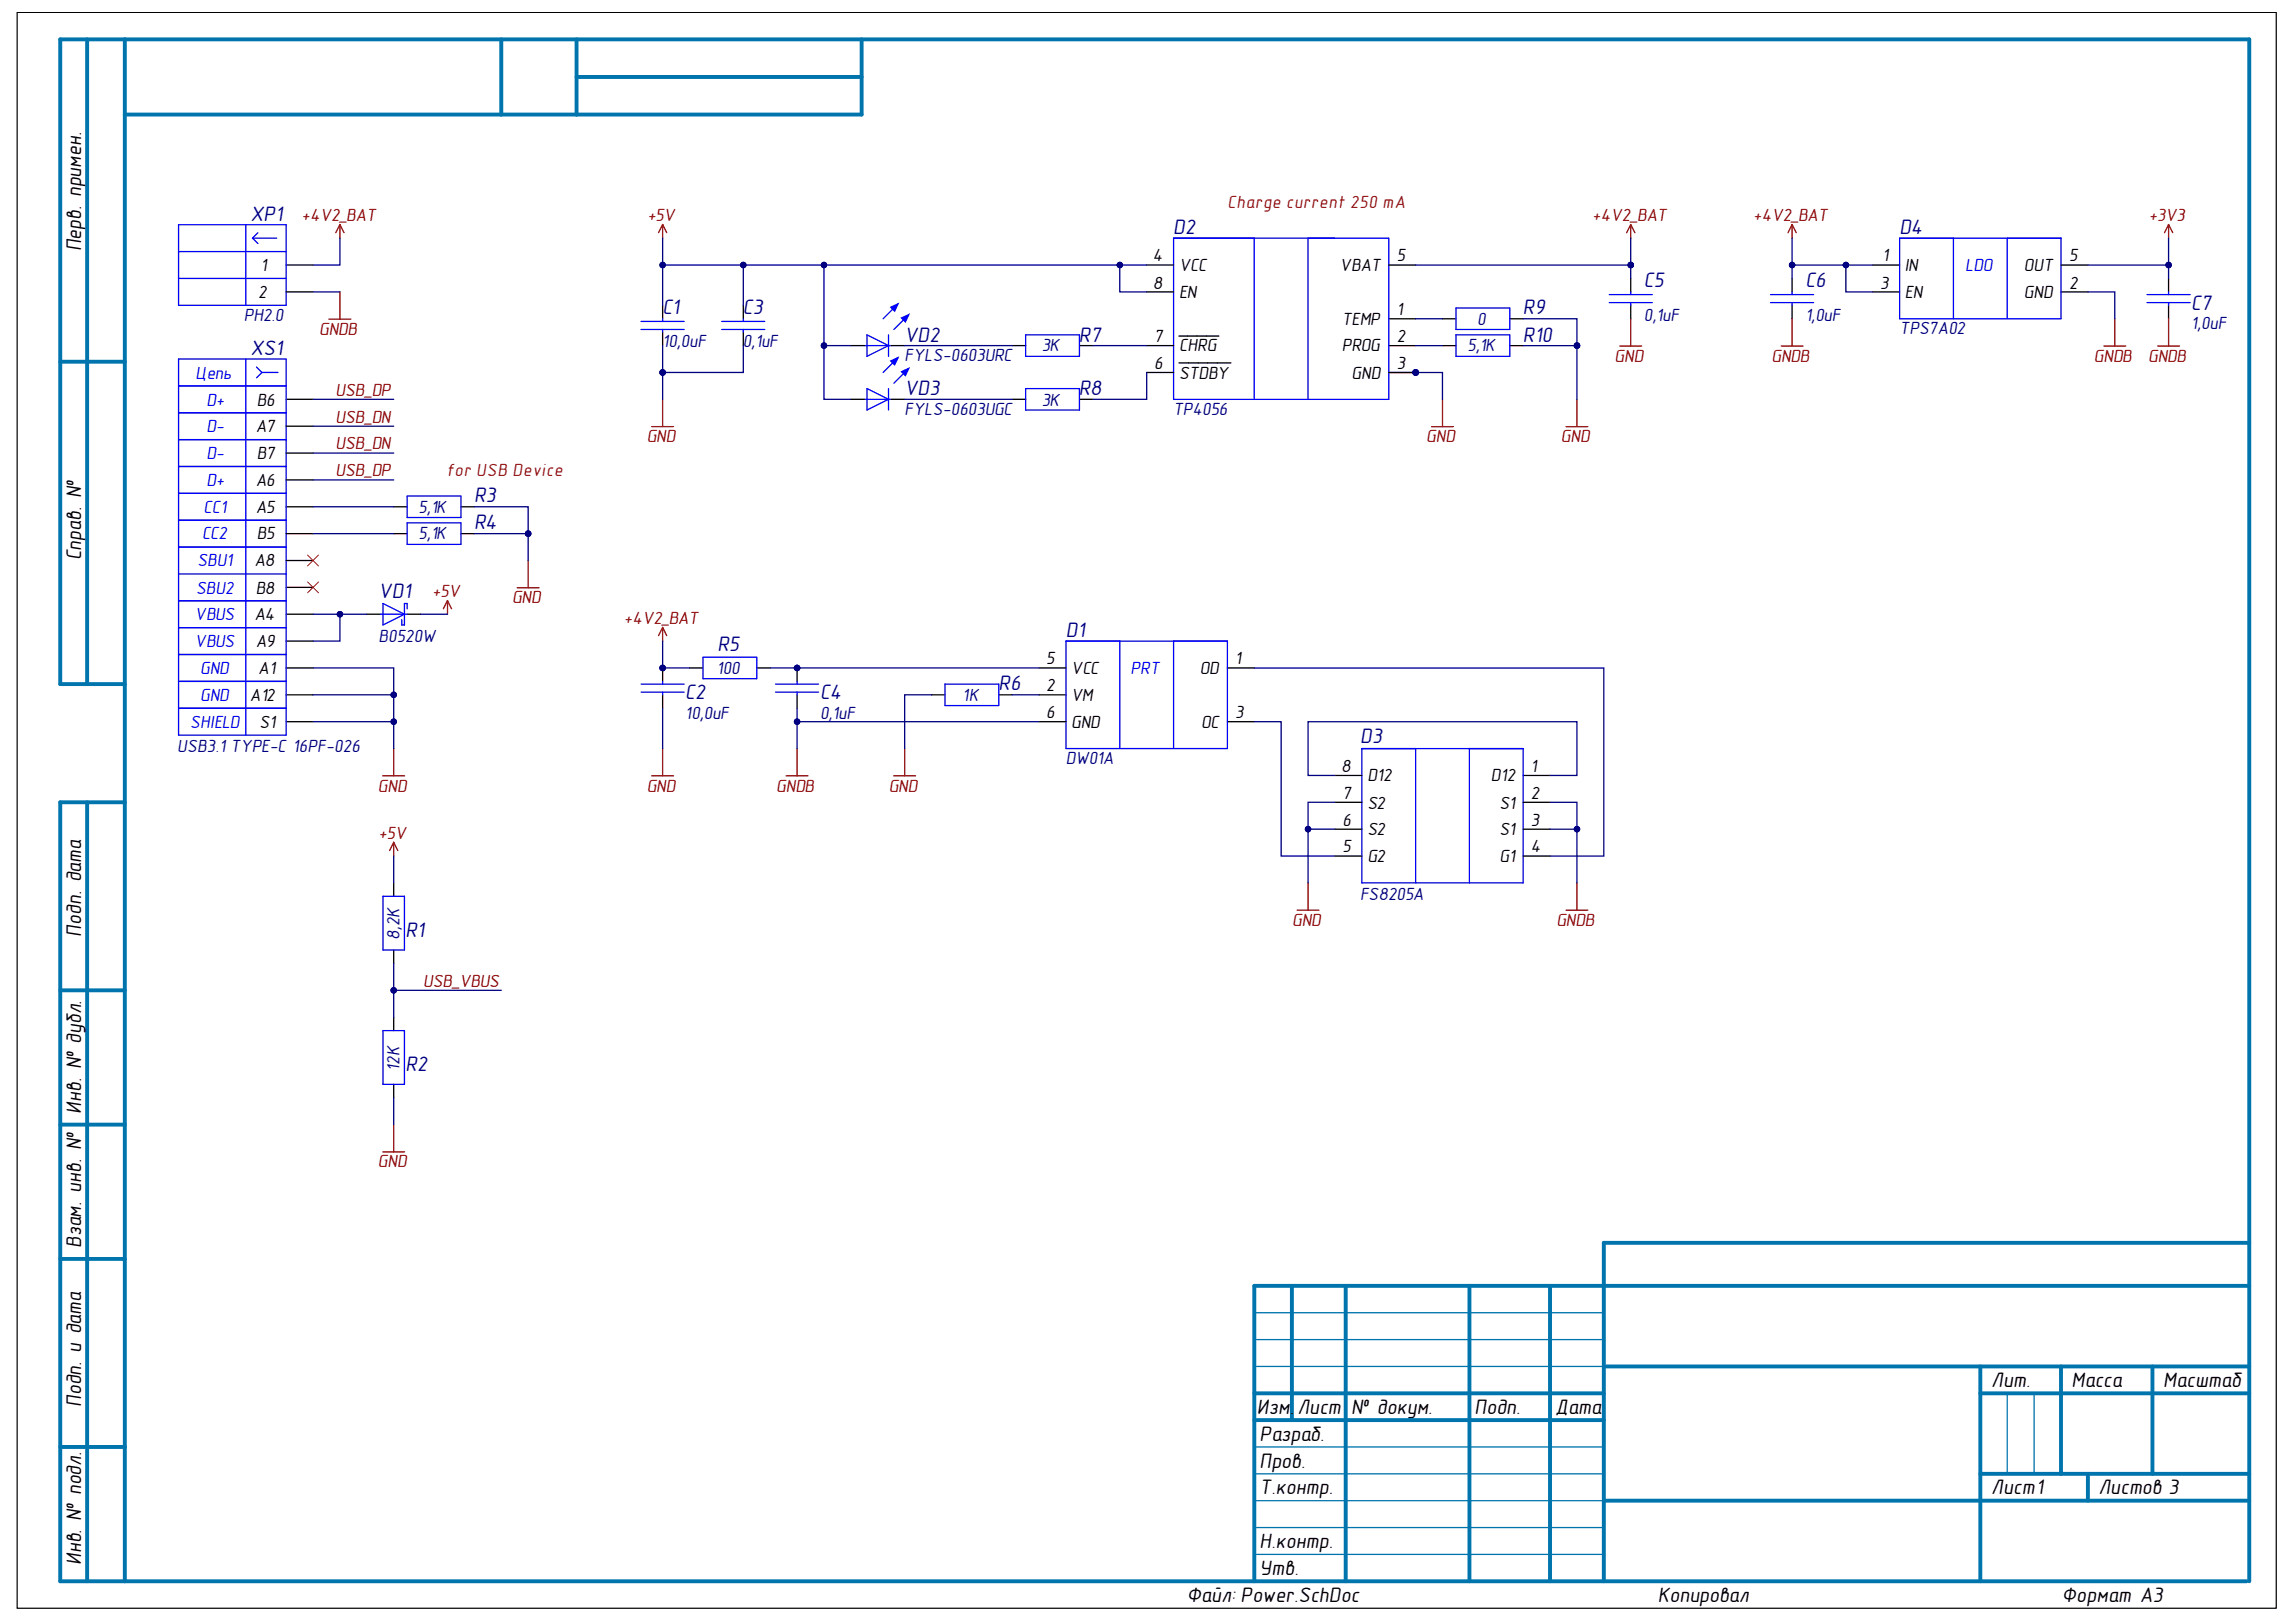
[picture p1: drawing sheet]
<svg xmlns="http://www.w3.org/2000/svg" width="297mm" height="210mm" viewBox="0 0 297 210" stroke-linecap="round" stroke-linejoin="round" font-family="sans-serif">
<defs><g id="words">
<g font-size="2.8">
<text x="10.5" y="32.5" transform="rotate(-90 10.5 32.5)">Перв. примен.</text>
<text x="10.5" y="72.5" transform="rotate(-90 10.5 72.5)">Справ. №</text>
<text x="10.5" y="121.2" transform="rotate(-90 10.5 121.2)">Подп. дата</text>
<text x="10.5" y="144.1" transform="rotate(-90 10.5 144.1)">Инв. № дубл.</text>
<text x="10.5" y="161.5" transform="rotate(-90 10.5 161.5)">Взам. инв. №</text>
<text x="10.5" y="182.1" transform="rotate(-90 10.5 182.1)">Подп. и дата</text>
<text x="10.5" y="202.5" transform="rotate(-90 10.5 202.5)">Инв. № подл.</text>
</g>
<g font-size="2.7" fill="#000080">
<text x="32.4" y="28.6">XP1</text>
<text x="151.8" y="30.3">D2</text>
<text x="245.8" y="30.3">D4</text>
<text x="85.7" y="40.7">C1</text>
<text x="96.1" y="40.7">C3</text>
<text x="197" y="40.7">R9</text>
<text x="212.7" y="37.2">C5</text>
<text x="233.6" y="37.2">C6</text>
<text x="283.5" y="40.1">C7</text>
<text x="32.4" y="45.9">XS1</text>
<text x="117" y="44.2">VD2</text>
<text x="139.6" y="44.2">R7</text>
<text x="197" y="44.2">R10</text>
<text x="117" y="51.1">VD3</text>
<text x="139.6" y="51.1">R8</text>
<text x="61.3" y="65">R3</text>
<text x="61.3" y="68.5">R4</text>
<text x="49" y="77.3">VD1</text>
<text x="137.9" y="82.4">D1</text>
<text x="92.8" y="84.2">R5</text>
<text x="129.2" y="89.3">R6</text>
<text x="88.7" y="90.4">C2</text>
<text x="106.1" y="90.4">C4</text>
<text x="176" y="96.1">D3</text>
<text x="52.5" y="121.3">R1</text>
<text x="52.5" y="138.6">R2</text>
</g>
<g font-size="2.7">
<text x="257.6" y="179.5">Лит.</text>
<text x="268" y="179.5">Масса</text>
<text x="279.9" y="179.5">Масштаб</text>
<text x="162.6" y="183">Изм.</text>
<text x="167.8" y="183">Лист</text>
<text x="174.8" y="183">№ докум.</text>
<text x="190.8" y="183">Подп.</text>
<text x="201.2" y="183">Дата</text>
<text x="162.9" y="186.5">Разраб.</text>
<text x="162.9" y="189.9">Пров.</text>
<text x="162.9" y="193.4">Т.контр.</text>
<text x="257.6" y="193.4">Лист1</text>
<text x="271.5" y="193.4">Листов 3</text>
<text x="162.9" y="200.3">Н.контр.</text>
<text x="162.9" y="203.9">Утв.</text>
<text x="153.5" y="207.3">Файл: Power.SchDoc</text>
<text x="214.5" y="207.3">Копировал</text>
<text x="266.7" y="207.3">Формат А3</text>
</g>
<g font-size="2.3" fill="#800000">
<text x="39" y="28.6">+4V2_BAT</text>
<text x="83.8" y="28.6">+5V</text>
<text x="206" y="28.6">+4V2_BAT</text>
<text x="226.8" y="28.6">+4V2_BAT</text>
<text x="278" y="28.6">+3V3</text>
<text x="41.3" y="43.4">GNDB</text>
<text x="208.9" y="46.8">GND</text>
<text x="229.2" y="46.8">GNDB</text>
<text x="270.9" y="46.8">GNDB</text>
<text x="277.9" y="46.8">GNDB</text>
<text x="43.4" y="51.2">USB_DP</text>
<text x="43.4" y="54.7">USB_DN</text>
<text x="43.4" y="58.1">USB_DN</text>
<text x="83.7" y="57.2">GND</text>
<text x="184.5" y="57.2">GND</text>
<text x="201.9" y="57.2">GND</text>
<text x="43.4" y="61.6">USB_DP</text>
<text x="55.9" y="77.3">+5V</text>
<text x="66.2" y="78.1">GND</text>
<text x="80.7" y="80.7">+4V2_BAT</text>
<text x="48.9" y="102.4">GND</text>
<text x="83.7" y="102.4">GND</text>
<text x="100.4" y="102.4">GNDB</text>
<text x="115" y="102.4">GND</text>
<text x="49" y="108.5">+5V</text>
<text x="167.2" y="119.8">GND</text>
<text x="201.3" y="119.8">GNDB</text>
<text x="54.7" y="127.7">USB_VBUS</text>
<text x="48.9" y="151.1">GND</text>
</g>
<g font-size="2.3" fill="#c00">
<text x="158.8" y="26.9">Charge current 250 mA</text>
<text x="57.9" y="61.6">for USB Device</text>
</g>
<g font-size="2.3">
<text x="33.8" y="35.1">1</text>
<text x="149.1" y="33.8">4</text>
<text x="152.5" y="35.1">VCC</text>
<text x="173.3" y="35.1">VBAT</text>
<text x="180.7" y="33.8">5</text>
<text x="243.6" y="33.8">1</text>
<text x="246.4" y="35.1">IN</text>
<text x="261.8" y="35.1">OUT</text>
<text x="267.7" y="33.8">5</text>
<text x="33.4" y="38.5">2</text>
<text x="149.1" y="37.4">8</text>
<text x="152.5" y="38.5">EN</text>
<text x="180.7" y="40.8">1</text>
<text x="243.2" y="37.4">3</text>
<text x="246.4" y="38.5">EN</text>
<text x="261.8" y="38.5">GND</text>
<text x="267.7" y="37.4">2</text>
<text x="149.3" y="47.8">6</text>
<text x="149.3" y="44.3">7</text>
<text x="152.5" y="45.5">CHRG</text>
<text x="173.6" y="45.5">PROG</text>
<text x="173.6" y="42">TEMP</text>
<text x="180.7" y="47.8">3</text>
<text x="180.7" y="44.3">2</text>
<text x="33.2" y="52.5">B6</text>
<text x="152.5" y="49">STDBY</text>
<text x="174.9" y="49">GND</text>
<text x="33.1" y="56">A7</text>
<text x="33.2" y="59.4">B7</text>
<text x="33.1" y="62.9">A6</text>
<text x="33.1" y="66.3">A5</text>
<text x="33.2" y="69.8">B5</text>
<text x="32.9" y="73.3">A8</text>
<text x="33.1" y="76.8">B8</text>
<text x="32.9" y="80.3">A4</text>
<text x="33.1" y="83.8">A9</text>
<text x="33.4" y="87.2">A1</text>
<text x="135.4" y="89.4">2</text>
<text x="135.4" y="86">5</text>
<text x="138.6" y="87.2">VCC</text>
<text x="155.2" y="87.2">OD</text>
<text x="159.8" y="86">1</text>
<text x="32.3" y="90.7">A12</text>
<text x="33.6" y="94.2">S1</text>
<text x="135.4" y="93">6</text>
<text x="138.6" y="90.7">VM</text>
<text x="138.6" y="94.2">GND</text>
<text x="155.4" y="94.2">OC</text>
<text x="159.8" y="93">3</text>
<text x="173.5" y="99.9">8</text>
<text x="176.9" y="101.1">D12</text>
<text x="192.9" y="101.1">D12</text>
<text x="198" y="99.9">1</text>
<text x="173.7" y="106.8">6</text>
<text x="173.7" y="103.4">7</text>
<text x="176.9" y="104.6">S2</text>
<text x="194" y="104.6">S1</text>
<text x="198" y="103.4">2</text>
<text x="198" y="106.8">3</text>
<text x="173.7" y="110.3">5</text>
<text x="176.9" y="111.6">G2</text>
<text x="176.9" y="108.1">S2</text>
<text x="194" y="108.1">S1</text>
<text x="194" y="111.6">G1</text>
<text x="198" y="110.3">4</text>
</g>
<g font-size="2.3" fill="#00f">
<text x="254.2" y="35.1">LDO</text>
<text x="25.3" y="49">Цепь</text>
<text x="26.7" y="52.5">D+</text>
<text x="26.7" y="56">D-</text>
<text x="26.7" y="59.4">D-</text>
<text x="26.7" y="62.9">D+</text>
<text x="26.1" y="69.8">CC2</text>
<text x="26.3" y="66.3">CC1</text>
<text x="25.4" y="76.8">SBU2</text>
<text x="25.5" y="73.3">SBU1</text>
<text x="25.2" y="80.3">VBUS</text>
<text x="25.2" y="83.8">VBUS</text>
<text x="25.9" y="87.2">GND</text>
<text x="146.3" y="87.2">PRT</text>
<text x="24.6" y="94.2">SHIELD</text>
<text x="25.9" y="90.7">GND</text>
</g>
<g font-size="2.3" fill="#000080">
<text x="31.6" y="41.5">PH2.0</text>
<text x="212.7" y="41.5">0,1uF</text>
<text x="233.6" y="41.5">1,0uF</text>
<text x="85.7" y="45">10,0uF</text>
<text x="96.1" y="45">0,1uF</text>
<text x="117" y="46.7">FYLS-0603URC</text>
<text x="134.8" y="45.5">3K</text>
<text x="189.8" y="45.5">5,1K</text>
<text x="191.1" y="42">0</text>
<text x="245.8" y="43.3">TPS7A02</text>
<text x="283.5" y="42.6">1,0uF</text>
<text x="117" y="53.7">FYLS-0603UGC</text>
<text x="134.8" y="52.5">3K</text>
<text x="151.8" y="53.7">TP4056</text>
<text x="54.1" y="69.8">5,1K</text>
<text x="54.1" y="66.3">5,1K</text>
<text x="49" y="83.1">B0520W</text>
<text x="92.7" y="87.2">100</text>
<text x="88.7" y="93.1">10,0uF</text>
<text x="106.1" y="93.1">0,1uF</text>
<text x="124.5" y="90.7">1K</text>
<text x="22.9" y="97.3">USB3.1 TYPE-C 16PF-026</text>
<text x="137.9" y="98.9">DW01A</text>
<text x="176" y="116.5">FS8205A</text>
<text x="51.7" y="121.6" transform="rotate(-90 51.7 121.6)">8,2K</text>
<text x="51.7" y="138.5" transform="rotate(-90 51.7 138.5)">12K</text>
</g>
</g></defs>
<path d="M2.2 1.6h292.3v206.5h-292.3z" fill="none" stroke="#000" stroke-width=".13"/>
<g fill="none" stroke="#0075ad" stroke-width=".51">
<path d="M11.3 5.1v83.4M16.1 5.1v199.5M64.9 5.1v9.7M74.6 5.1v9.7M74.6 10h36.9M111.5 5.1v9.7h-95.4M7.8 46.8h8.3M16.1 88.5h-8.3v-83.4h283.2v199.5M11.3 103.8v100.8M16.1 103.8h-8.3v100.8h282.8M7.8 128.2h8.3M7.8 145.5h8.3"/>
<path d="M7.8 162.9h8.3M167.1 166.4v17.4M174.1 166.4v38.2M190.1 166.4v38.2M200.5 166.4v38.2M207.5 176.8h83.5M256.2 176.8v27.8M266.6 176.8v13.9M278.5 176.8v13.9M291 160.8h-83.5v43.8M291 166.4h-128.7v38.2M7.8 187.3h8.3"/>
<path d="M162.3 180.3h45.2M162.3 183.8h45.2M207.5 194.2h83.5M256.2 180.3h34.8M256.2 190.7h34.8M270.1 190.7v3.5"/>
</g>
<path d="M162.3 169.9h45.2M162.3 173.4h45.2M162.3 176.8h45.2M162.3 187.3h45.2M162.3 190.7h45.2M162.3 194.2h45.2M162.3 197.7h45.2M259.7 180.3v10.4M263.2 180.3v10.4M162.3 201.2h45.2" fill="none" stroke="#0075ad" stroke-width=".17"/>
<g fill="none" stroke="#000" stroke-width=".17">
<path d="M37 51.7h3.5M37 55.2h3.5M37 58.6h3.5M37 62.1h3.5M37 65.6h3.5M37 69.1h3.5M37 72.5h3.5M37 76h3.5M37 79.5h3.5M37 83h3.5M37 86.4h3.5M37 89.9h3.5"/>
<path d="M37 93.4h3.5"/>
</g>
<g fill="none" stroke="#00f" stroke-width=".17">
<path d="M23.1 49.9h13.9M23.1 46.5h13.9v48.6h-13.9zM23.1 53.4h13.9M23.1 56.9h13.9M31.8 46.5v48.6M33.2 47.5l.7 .7M33.9 48.2h2.1M33.9 48.2l-.7 .7M23.1 60.4h13.9M23.1 63.8h13.9M23.1 67.3h13.9M23.1 70.8h13.9"/>
<path d="M23.1 74.3h13.9M23.1 77.8h13.9M23.1 81.2h13.9M23.1 84.7h13.9M23.1 88.2h13.9M23.1 91.7h13.9"/>
</g>
<circle cx="183.1" cy="48.2" r=".35" fill="#000080"/>
<circle cx="183.1" cy="48.2" r=".35" fill="none" stroke="#000080" stroke-width=".13"/>
<circle cx="183.1" cy="48.2" r=".35" fill="#000080"/>
<circle cx="183.1" cy="48.2" r=".35" fill="none" stroke="#000080" stroke-width=".13"/>
<path d="M179.7 48.2h3.4" fill="none" stroke="#000" stroke-width=".17"/>
<circle cx="183.1" cy="48.2" r=".35" fill="#000080"/>
<circle cx="183.1" cy="48.2" r=".35" fill="none" stroke="#000080" stroke-width=".13"/>
<path d="M148.4 34.3h3.4M148.4 37.8h3.4M179.7 34.3h3.4M148.4 44.7h3.4M148.4 48.2h3.4M152.5 47h6.7M152.5 43.5h5.2M179.7 44.7h3.4M179.7 41.3h3.4M179.7 48.2h3.4" fill="none" stroke="#000" stroke-width=".17"/>
<path d="M162.3 30.8v20.9M169.2 30.8v20.9M151.8 51.7v-20.9h27.9v20.9h-27.9" fill="none" stroke="#00f" stroke-width=".17"/>
<circle cx="183.1" cy="48.2" r=".35" fill="#000080"/>
<circle cx="183.1" cy="48.2" r=".35" fill="none" stroke="#000080" stroke-width=".13"/>
<g fill="none" stroke="#800000" stroke-width=".17">
<path d="M85.7 29.1l-.5 1M85.7 29.1l.6 1M85.7 29.1v1.7M211 29.1l-.6 1M211 29.1l.5 1M211 29.1v1.7M231.8 29.1l-.5 1M231.8 29.1l.6 1M231.8 29.1v1.7M280.6 29.1l-.6 1M280.6 29.1l.5 1M280.6 29.1v1.7"/>
<path d="M50.9 96.9v3.5M49.5 100.4h2.8"/>
</g>
<path d="M211 36v1.8M211 39.5v1.8M231.8 36v1.8M231.8 39.5v1.8M280.6 36v1.8M280.6 39.5v1.8" fill="none" stroke="#000" stroke-width=".17"/>
<g fill="none" stroke="#00f" stroke-width=".17">
<path d="M208.2 38.1h5.6M208.2 39.2h5.6M211 37.8v.3M211 39.2v.3M229.1 38.1h5.5M229.1 39.2h5.5M231.8 37.8v.3M231.8 39.2v.3M277.8 38.1h5.5M277.8 39.2h5.5M280.6 37.8v.3M280.6 39.2v.3"/>
<path d="M111.8 51.7h3.5M112.2 50.3l2.7 1.4-2.7 1.4zM114.9 50.3v2.8M117.4 47.9l-1.8 1.7"/>
</g>
<path d="M116.6 48.1l1-.4-.5 .9z" fill="#00f"/>
<path d="M116 46.5l-1.7 1.7M116.6 48.1l1-.4-.5 .9z" fill="none" stroke="#00f" stroke-width=".17"/>
<path d="M115.2 46.7l1-.4-.5 .9z" fill="#00f"/>
<path d="M111.8 44.7h3.5M112.2 43.3l2.7 1.4-2.7 1.4zM114.9 43.3v2.8M115.2 46.7l1-.4-.5 .9zM117.4 40.9l-1.8 1.7" fill="none" stroke="#00f" stroke-width=".17"/>
<path d="M110.1 51.7h1.7M115.3 51.7h1.7" fill="none" stroke="#000" stroke-width=".17"/>
<path d="M116.6 41.1l1-.4-.5 .9z" fill="#00f"/>
<path d="M116 39.5l-1.7 1.7M116.6 41.1l1-.4-.5 .9z" fill="none" stroke="#00f" stroke-width=".17"/>
<path d="M115.2 39.8l1-.5-.5 1z" fill="#00f"/>
<g fill="none" stroke="#00f" stroke-width=".17">
<path d="M23.1 32.6h13.9M23.1 29.1h13.9v10.4h-13.9zM23.1 36h13.9M31.8 29.1v10.4M32.7 30.8h3.1M32.7 30.8l.7 .7M33.4 30.1l-.7 .7M115.2 39.8l1-.5-.5 1zM245.8 30.8h20.8v10.5h-20.8zM252.7 30.8v10.5M259.7 30.8v10.5M93.4 41.6h5.5"/>
<path d="M93.4 42.6h5.5M96.2 41.2v.4M96.2 42.6v.4M132.7 43.3h7v2.8h-7zM132.7 50.3h7v2.8h-7zM137.9 83h20.9v13.9h-20.9zM144.9 83v13.9M151.8 83v13.9M176.2 96.9h20.9v17.4h-20.9zM183.1 96.9v17.4M190.1 96.9v17.4"/>
</g>
<g fill="none" stroke="#000" stroke-width=".17">
<path d="M37 37.8h3.5M37 34.3h3.5M96.2 39.5v1.7M242.3 37.8h3.5M242.3 34.3h3.5M266.6 37.8h3.5M266.6 34.3h3.5M96.2 43v1.7M110.1 44.7h1.7M115.3 44.7h1.7M131 44.7h1.7M131 51.7h1.7"/>
<path d="M139.7 44.7h1.7M139.7 51.7h1.7M134.4 93.4h3.5M134.4 89.9h3.5M134.4 86.4h3.5M158.8 93.4h3.5M158.8 86.4h3.5M172.7 100.4h3.5M172.7 103.8h3.5M172.7 107.3h3.5M172.7 110.8h3.5M197.1 100.4h3.4"/>
<path d="M197.1 103.8h3.4M197.1 107.3h3.4M197.1 110.8h3.4"/>
</g>
<path d="M44 29.1l-.6 1M44 29.1l.5 1M44 29.1v1.7" fill="none" stroke="#800000" stroke-width=".17"/>
<circle cx="103.1" cy="86.4" r=".35" fill="#000080"/>
<circle cx="103.1" cy="86.4" r=".35" fill="none" stroke="#000080" stroke-width=".13"/>
<path d="M103.1 86.4v1.8M103.1 89.9v1.8" fill="none" stroke="#000" stroke-width=".17"/>
<circle cx="103.1" cy="86.4" r=".35" fill="#000080"/>
<circle cx="103.1" cy="86.4" r=".35" fill="none" stroke="#000080" stroke-width=".13"/>
<path d="M188.4 39.9h6.9v2.7h-6.9zM188.4 43.3h6.9v2.8h-6.9zM90.9 85.1h7v2.7h-7zM100.3 89.6h5.6M100.3 88.5h5.6M103.1 88.2v.3M103.1 89.6v.3M122.3 88.5h6.9v2.8h-6.9z" fill="none" stroke="#00f" stroke-width=".17"/>
<path d="M186.6 41.3h1.8M186.6 44.7h1.8M195.3 41.3h1.8M195.3 44.7h1.8M89.2 86.4h1.7M97.9 86.4h1.7M120.5 89.9h1.8M129.2 89.9h1.8" fill="none" stroke="#000" stroke-width=".17"/>
<g fill="none" stroke="#800000" stroke-width=".17">
<path d="M44 37.8v3.5M42.6 41.3h2.8M185.2 55.2h2.8M186.6 51.7v3.5M202.6 55.2h2.8M204 51.7v3.5M209.6 44.8h2.8M211 41.3v3.5M230.4 44.8h2.9M231.8 41.3v3.5M272.2 44.8h2.8M273.6 41.3v3.5"/>
<path d="M279.1 44.8h2.9M280.6 41.3v3.5M85.7 81.2l-.5 1.1M85.7 81.2l.6 1.1M85.7 81.2v1.8M103.1 96.9v3.5M117 96.9v3.5M101.7 100.4h2.8M115.6 100.4h2.9M167.8 117.8h2.8M169.2 114.3v3.5M202.6 117.8h2.8"/>
<path d="M204 114.3v3.5"/>
</g>
<circle cx="85.7" cy="86.4" r=".35" fill="#000080"/>
<circle cx="85.7" cy="86.4" r=".35" fill="none" stroke="#000080" stroke-width=".13"/>
<path d="M85.7 86.4v1.8" fill="none" stroke="#000" stroke-width=".17"/>
<circle cx="85.7" cy="86.4" r=".35" fill="#000080"/>
<circle cx="85.7" cy="86.4" r=".35" fill="none" stroke="#000080" stroke-width=".13"/>
<g fill="none" stroke="#000" stroke-width=".17">
<path d="M85.7 39.5v1.7M85.7 43v1.7M47.5 79.5h1.7M50.9 69.1h1.8M50.9 65.6h1.8M52.7 79.5h1.7M59.6 69.1h1.8M59.6 65.6h1.8M85.7 89.9v1.8M50.9 114.3v1.7M50.9 122.9v1.8M50.9 131.6v1.8"/>
<path d="M50.9 140.3v1.8"/>
</g>
<g fill="none" stroke="#00f" stroke-width=".17">
<path d="M82.9 42.6h5.6M82.9 41.6h5.6M85.7 41.2v.4M85.7 42.6v.4M49.2 79.5h3.5M49.5 78.1l2.8 1.4-2.8 1.4zM52.7 64.2h6.9v2.8h-6.9zM52.7 67.7h6.9v2.7h-6.9zM52.7 78.8v-.7h-.4v2.8h-.3v-.7M82.9 88.5h5.6M82.9 89.6h5.6M85.7 88.2v.3"/>
<path d="M85.7 89.6v.3M49.5 116h2.8v6.9h-2.8zM49.5 133.4h2.8v6.9h-2.8z"/>
</g>
<g fill="none" stroke="#800000" stroke-width=".17">
<path d="M84.3 55.2h2.8M85.7 51.7v3.5M57.9 77.7l-.5 1.1M57.9 77.7l.5 1.1M57.9 77.7v1.8M66.9 76.1h2.8M68.3 72.5v3.6M85.7 96.9v3.5M50.9 109v1.8M50.9 109l-.5 1.1M50.9 109l.6 1.1M84.3 100.4h2.8"/>
<path d="M49.5 149.1h2.8M50.9 145.5v3.6"/>
</g>
<path d="M39.8 71.8l1.4 1.4M39.8 75.3l1.4 1.4M41.2 71.8l-1.4 1.4M41.2 75.3l-1.4 1.4" fill="none" stroke="#f00" stroke-width=".13"/>
<path d="M144.9 34.3v3.5h3.5" fill="none" stroke="#000080" stroke-width=".17"/>
<circle cx="144.9" cy="34.3" r=".35" fill="#000080"/>
<circle cx="144.9" cy="34.3" r=".35" fill="none" stroke="#000080" stroke-width=".13"/>
<path d="M117 44.7h14M117 51.7h14M141.4 44.7h7M148.4 48.2v3.5h-7M40.5 93.4h10.4v3.5" fill="none" stroke="#000080" stroke-width=".17"/>
<circle cx="50.9" cy="93.4" r=".35" fill="#000080"/>
<circle cx="50.9" cy="93.4" r=".35" fill="none" stroke="#000080" stroke-width=".13"/>
<path d="M40.5 89.9h10.4v3.5" fill="none" stroke="#000080" stroke-width=".17"/>
<circle cx="50.9" cy="89.9" r=".35" fill="#000080"/>
<circle cx="50.9" cy="89.9" r=".35" fill="none" stroke="#000080" stroke-width=".13"/>
<circle cx="50.9" cy="93.4" r=".35" fill="#000080"/>
<circle cx="50.9" cy="93.4" r=".35" fill="none" stroke="#000080" stroke-width=".13"/>
<path d="M40.5 86.4h10.4v3.5" fill="none" stroke="#000080" stroke-width=".17"/>
<circle cx="50.9" cy="89.9" r=".35" fill="#000080"/>
<circle cx="50.9" cy="89.9" r=".35" fill="none" stroke="#000080" stroke-width=".13"/>
<path d="M242.3 34.3h-10.5v1.7M40.5 51.7h10.4M40.5 58.6h10.4M40.5 55.2h10.4M183.1 44.7h3.5M40.5 62.1h10.4" fill="none" stroke="#000080" stroke-width=".17"/>
<circle cx="238.8" cy="34.3" r=".35" fill="#000080"/>
<circle cx="238.8" cy="34.3" r=".35" fill="none" stroke="#000080" stroke-width=".13"/>
<circle cx="231.8" cy="34.3" r=".35" fill="#000080"/>
<circle cx="231.8" cy="34.3" r=".35" fill="none" stroke="#000080" stroke-width=".13"/>
<path d="M238.8 34.3v3.5h3.5" fill="none" stroke="#000080" stroke-width=".17"/>
<circle cx="238.8" cy="34.3" r=".35" fill="#000080"/>
<circle cx="238.8" cy="34.3" r=".35" fill="none" stroke="#000080" stroke-width=".13"/>
<path d="M270.1 37.8h3.5v3.5M270.1 34.3h10.5v1.7" fill="none" stroke="#000080" stroke-width=".17"/>
<circle cx="280.6" cy="34.3" r=".35" fill="#000080"/>
<circle cx="280.6" cy="34.3" r=".35" fill="none" stroke="#000080" stroke-width=".13"/>
<path d="M231.8 30.8v3.5" fill="none" stroke="#000080" stroke-width=".17"/>
<circle cx="231.8" cy="34.3" r=".35" fill="#000080"/>
<circle cx="231.8" cy="34.3" r=".35" fill="none" stroke="#000080" stroke-width=".13"/>
<path d="M280.6 30.8v3.5" fill="none" stroke="#000080" stroke-width=".17"/>
<circle cx="280.6" cy="34.3" r=".35" fill="#000080"/>
<circle cx="280.6" cy="34.3" r=".35" fill="none" stroke="#000080" stroke-width=".13"/>
<path d="M96.2 44.7v3.5h-10.5" fill="none" stroke="#000080" stroke-width=".17"/>
<circle cx="85.7" cy="48.2" r=".35" fill="#000080"/>
<circle cx="85.7" cy="48.2" r=".35" fill="none" stroke="#000080" stroke-width=".13"/>
<path d="M40.5 37.8h3.5M44 30.8v3.5h-3.5M183.1 48.2h3.5v3.5" fill="none" stroke="#000080" stroke-width=".17"/>
<circle cx="183.1" cy="48.2" r=".35" fill="#000080"/>
<circle cx="183.1" cy="48.2" r=".35" fill="none" stroke="#000080" stroke-width=".13"/>
<path d="M103.1 91.7v1.7h31.3" fill="none" stroke="#000080" stroke-width=".17"/>
<circle cx="103.1" cy="93.4" r=".35" fill="#000080"/>
<circle cx="103.1" cy="93.4" r=".35" fill="none" stroke="#000080" stroke-width=".13"/>
<path d="M183.1 34.3h27.9" fill="none" stroke="#000080" stroke-width=".17"/>
<circle cx="211" cy="34.3" r=".35" fill="#000080"/>
<circle cx="211" cy="34.3" r=".35" fill="none" stroke="#000080" stroke-width=".13"/>
<path d="M211 34.3v1.7" fill="none" stroke="#000080" stroke-width=".17"/>
<circle cx="211" cy="34.3" r=".35" fill="#000080"/>
<circle cx="211" cy="34.3" r=".35" fill="none" stroke="#000080" stroke-width=".13"/>
<path d="M211 30.8v3.5" fill="none" stroke="#000080" stroke-width=".17"/>
<circle cx="211" cy="34.3" r=".35" fill="#000080"/>
<circle cx="211" cy="34.3" r=".35" fill="none" stroke="#000080" stroke-width=".13"/>
<path d="M131 89.9h3.4M162.3 93.4h3.4v17.4h7M162.3 86.4h45.2v24.4h-7M172.7 107.3h-3.5v7" fill="none" stroke="#000080" stroke-width=".17"/>
<circle cx="169.2" cy="107.3" r=".35" fill="#000080"/>
<circle cx="169.2" cy="107.3" r=".35" fill="none" stroke="#000080" stroke-width=".13"/>
<path d="M172.7 103.8h-3.5v3.5" fill="none" stroke="#000080" stroke-width=".17"/>
<circle cx="169.2" cy="107.3" r=".35" fill="#000080"/>
<circle cx="169.2" cy="107.3" r=".35" fill="none" stroke="#000080" stroke-width=".13"/>
<path d="M183.1 41.3h3.5M197.1 41.3h6.9v3.4" fill="none" stroke="#000080" stroke-width=".17"/>
<circle cx="204" cy="44.7" r=".35" fill="#000080"/>
<circle cx="204" cy="44.7" r=".35" fill="none" stroke="#000080" stroke-width=".13"/>
<path d="M197.1 44.7h6.9" fill="none" stroke="#000080" stroke-width=".17"/>
<circle cx="204" cy="44.7" r=".35" fill="#000080"/>
<circle cx="204" cy="44.7" r=".35" fill="none" stroke="#000080" stroke-width=".13"/>
<path d="M204 44.7v7" fill="none" stroke="#000080" stroke-width=".17"/>
<circle cx="204" cy="44.7" r=".35" fill="#000080"/>
<circle cx="204" cy="44.7" r=".35" fill="none" stroke="#000080" stroke-width=".13"/>
<path d="M103.1 93.4v3.5M172.7 100.4h-3.5v-7h34.8v7h-3.5" fill="none" stroke="#000080" stroke-width=".17"/>
<circle cx="103.1" cy="93.4" r=".35" fill="#000080"/>
<circle cx="103.1" cy="93.4" r=".35" fill="none" stroke="#000080" stroke-width=".13"/>
<path d="M200.5 103.8h3.5v10.5" fill="none" stroke="#000080" stroke-width=".17"/>
<circle cx="204" cy="107.3" r=".35" fill="#000080"/>
<circle cx="204" cy="107.3" r=".35" fill="none" stroke="#000080" stroke-width=".13"/>
<path d="M200.5 107.3h3.5" fill="none" stroke="#000080" stroke-width=".17"/>
<circle cx="204" cy="107.3" r=".35" fill="#000080"/>
<circle cx="204" cy="107.3" r=".35" fill="none" stroke="#000080" stroke-width=".13"/>
<path d="M99.6 86.4h34.8M120.5 89.9h-3.5v7" fill="none" stroke="#000080" stroke-width=".17"/>
<circle cx="103.1" cy="86.4" r=".35" fill="#000080"/>
<circle cx="103.1" cy="86.4" r=".35" fill="none" stroke="#000080" stroke-width=".13"/>
<path d="M85.7 83v3.4h3.5" fill="none" stroke="#000080" stroke-width=".17"/>
<circle cx="85.7" cy="86.4" r=".35" fill="#000080"/>
<circle cx="85.7" cy="86.4" r=".35" fill="none" stroke="#000080" stroke-width=".13"/>
<path d="M85.7 44.7v3.5M85.7 91.7v5.2" fill="none" stroke="#000080" stroke-width=".17"/>
<circle cx="85.7" cy="48.2" r=".35" fill="#000080"/>
<circle cx="85.7" cy="48.2" r=".35" fill="none" stroke="#000080" stroke-width=".13"/>
<path d="M106.6 44.7h3.5" fill="none" stroke="#000080" stroke-width=".17"/>
<circle cx="106.6" cy="44.7" r=".35" fill="#000080"/>
<circle cx="106.6" cy="44.7" r=".35" fill="none" stroke="#000080" stroke-width=".13"/>
<path d="M106.6 34.3v17.4h3.5" fill="none" stroke="#000080" stroke-width=".17"/>
<circle cx="106.6" cy="44.7" r=".35" fill="#000080"/>
<circle cx="106.6" cy="44.7" r=".35" fill="none" stroke="#000080" stroke-width=".13"/>
<circle cx="106.6" cy="34.3" r=".35" fill="#000080"/>
<circle cx="106.6" cy="34.3" r=".35" fill="none" stroke="#000080" stroke-width=".13"/>
<path d="M85.7 34.3v5.2" fill="none" stroke="#000080" stroke-width=".17"/>
<circle cx="85.7" cy="34.3" r=".35" fill="#000080"/>
<circle cx="85.7" cy="34.3" r=".35" fill="none" stroke="#000080" stroke-width=".13"/>
<path d="M96.2 34.3v5.2" fill="none" stroke="#000080" stroke-width=".17"/>
<circle cx="96.2" cy="34.3" r=".35" fill="#000080"/>
<circle cx="96.2" cy="34.3" r=".35" fill="none" stroke="#000080" stroke-width=".13"/>
<path d="M85.7 48.2v3.5" fill="none" stroke="#000080" stroke-width=".17"/>
<circle cx="85.7" cy="48.2" r=".35" fill="#000080"/>
<circle cx="85.7" cy="48.2" r=".35" fill="none" stroke="#000080" stroke-width=".13"/>
<path d="M40.5 69.1h10.4M40.5 65.6h10.4M61.4 69.1h6.9" fill="none" stroke="#000080" stroke-width=".17"/>
<circle cx="68.3" cy="69.1" r=".35" fill="#000080"/>
<circle cx="68.3" cy="69.1" r=".35" fill="none" stroke="#000080" stroke-width=".13"/>
<path d="M61.4 65.6h6.9v3.5" fill="none" stroke="#000080" stroke-width=".17"/>
<circle cx="68.3" cy="69.1" r=".35" fill="#000080"/>
<circle cx="68.3" cy="69.1" r=".35" fill="none" stroke="#000080" stroke-width=".13"/>
<path d="M68.3 69.1v3.4" fill="none" stroke="#000080" stroke-width=".17"/>
<circle cx="68.3" cy="69.1" r=".35" fill="#000080"/>
<circle cx="68.3" cy="69.1" r=".35" fill="none" stroke="#000080" stroke-width=".13"/>
<path d="M50.9 110.8v3.5M50.9 124.7v6.9M50.9 142.1v3.4" fill="none" stroke="#000080" stroke-width=".17"/>
<circle cx="50.9" cy="128.2" r=".35" fill="#000080"/>
<circle cx="50.9" cy="128.2" r=".35" fill="none" stroke="#000080" stroke-width=".13"/>
<path d="M50.9 128.2h14" fill="none" stroke="#000080" stroke-width=".17"/>
<circle cx="50.9" cy="128.2" r=".35" fill="#000080"/>
<circle cx="50.9" cy="128.2" r=".35" fill="none" stroke="#000080" stroke-width=".13"/>
<path d="M40.5 79.5h3.5v3.5h-3.5" fill="none" stroke="#000080" stroke-width=".17"/>
<circle cx="44" cy="79.5" r=".35" fill="#000080"/>
<circle cx="44" cy="79.5" r=".35" fill="none" stroke="#000080" stroke-width=".13"/>
<path d="M44 79.5h3.5M54.4 79.5h3.5" fill="none" stroke="#000080" stroke-width=".17"/>
<circle cx="44" cy="79.5" r=".35" fill="#000080"/>
<circle cx="44" cy="79.5" r=".35" fill="none" stroke="#000080" stroke-width=".13"/>
<path d="M85.7 30.8v3.5h62.7" fill="none" stroke="#000080" stroke-width=".17"/>
<circle cx="85.7" cy="34.3" r=".35" fill="#000080"/>
<circle cx="85.7" cy="34.3" r=".35" fill="none" stroke="#000080" stroke-width=".13"/>
<circle cx="96.2" cy="34.3" r=".35" fill="#000080"/>
<circle cx="96.2" cy="34.3" r=".35" fill="none" stroke="#000080" stroke-width=".13"/>
<circle cx="106.6" cy="34.3" r=".35" fill="#000080"/>
<circle cx="106.6" cy="34.3" r=".35" fill="none" stroke="#000080" stroke-width=".13"/>
<circle cx="144.9" cy="34.3" r=".35" fill="#000080"/>
<circle cx="144.9" cy="34.3" r=".35" fill="none" stroke="#000080" stroke-width=".13"/>
<use href="#words"/>
</svg>
